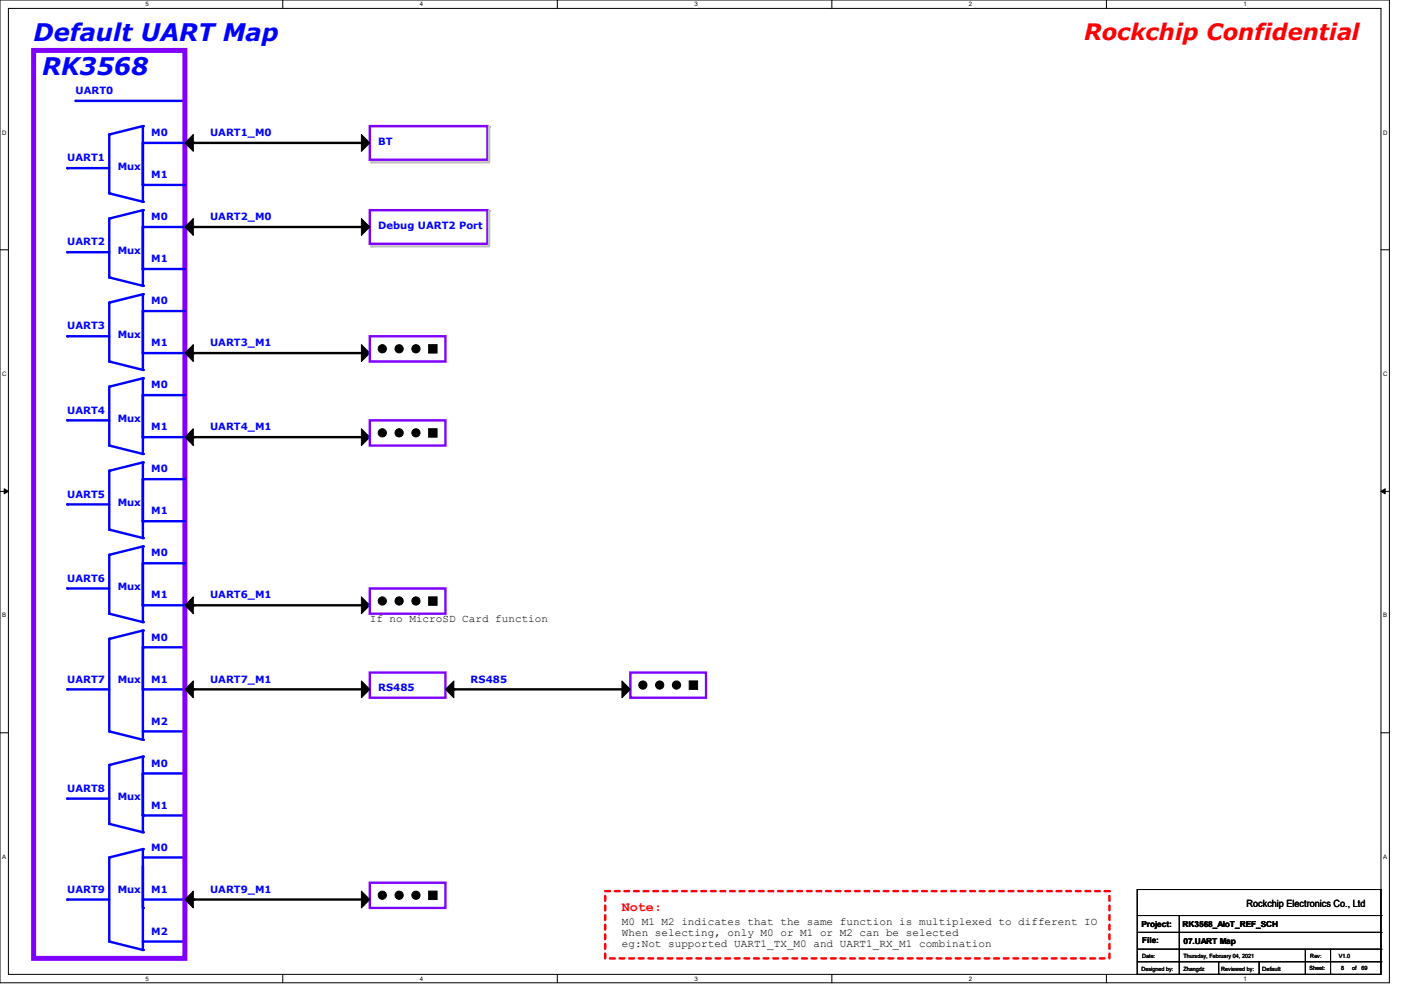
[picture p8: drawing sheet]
<svg xmlns="http://www.w3.org/2000/svg" width="297mm" height="210mm" viewBox="0 0 297 210" stroke-linecap="round" stroke-linejoin="round" font-family="sans-serif">
<defs><g id="words">
<g font-size="5.1" fill="#00f">
<text x="7.1" y="8.7">Default UART Map</text>
<text x="8.9" y="15.8">RK3568</text>
</g>
<text font-size="4.8" fill="#f00" x="229.4" y="8.4">Rockchip Confidential</text>
<text font-size="2.8" fill="#f00" x="131.6" y="192.6">Note:</text>
<g font-size="2.3">
<text x="78.2" y="131.7">If no MicroSD Card function</text>
<text x="131.6" y="195.7">M0 M1 M2 indicates that the same function is multiplexed to different IO</text>
<text x="131.6" y="197.9">When selecting, only M0 or M1 or M2 can be selected</text>
<text x="131.6" y="200.2">eg:Not supported UART1_TX_M0 and UART1_RX_M1 combination</text>
</g>
<g font-size="2.1" fill="#00f">
<text x="16" y="19.9">UART0</text>
<text x="32" y="28.8">M0</text>
<text x="44.4" y="28.8">UART1_M0</text>
<text x="14.2" y="34.1">UART1</text>
<text x="24.9" y="35.9">Mux</text>
<text x="80" y="30.6">BT</text>
<text x="32" y="37.7">M1</text>
<text x="32" y="46.6">M0</text>
<text x="44.4" y="46.6">UART2_M0</text>
<text x="14.2" y="51.9">UART2</text>
<text x="24.9" y="53.7">Mux</text>
<text x="80" y="48.3">Debug UART2 Port</text>
<text x="32" y="55.5">M1</text>
<text x="32" y="64.3">M0</text>
<text x="14.2" y="69.7">UART3</text>
<text x="24.9" y="71.5">Mux</text>
<text x="32" y="73.2">M1</text>
<text x="44.4" y="73.2">UART3_M1</text>
<text x="32" y="82.1">M0</text>
<text x="14.2" y="87.5">UART4</text>
<text x="24.9" y="89.2">Mux</text>
<text x="32" y="91">M1</text>
<text x="44.4" y="91">UART4_M1</text>
<text x="32" y="99.9">M0</text>
<text x="14.2" y="105.2">UART5</text>
<text x="24.9" y="107">Mux</text>
<text x="32" y="108.8">M1</text>
<text x="32" y="117.7">M0</text>
<text x="14.2" y="123">UART6</text>
<text x="24.9" y="124.8">Mux</text>
<text x="32" y="126.6">M1</text>
<text x="44.4" y="126.6">UART6_M1</text>
<text x="32" y="135.5">M0</text>
<text x="14.2" y="144.4">UART7</text>
<text x="24.9" y="144.4">Mux</text>
<text x="32" y="144.4">M1</text>
<text x="44.4" y="144.4">UART7_M1</text>
<text x="80" y="146.1">RS485</text>
<text x="99.6" y="144.4">RS485</text>
<text x="32" y="153.2">M2</text>
<text x="14.2" y="167.5">UART8</text>
<text x="32" y="162.1">M0</text>
<text x="24.9" y="169.2">Mux</text>
<text x="32" y="171">M1</text>
<text x="32" y="179.9">M0</text>
<text x="14.2" y="188.8">UART9</text>
<text x="24.9" y="188.8">Mux</text>
<text x="32" y="188.8">M1</text>
<text x="44.4" y="188.8">UART9_M1</text>
<text x="32" y="197.7">M2</text>
</g>
<text font-size="2.1" x="263.7" y="191.9">Rockchip Electronics Co., Ltd</text>
<g font-size="1.7">
<text x="241.5" y="196">Project:</text>
<text x="250.1" y="196.1">RK3568_AIoT_REF_SCH</text>
<text x="241.6" y="199.5">File:</text>
<text x="250.4" y="199.7">07.UART Map</text>
</g>
<g font-size="1.3">
<text x="30.8" y="1.3">5</text>
<text x="88.8" y="1.3">4</text>
<text x="146.9" y="1.3">3</text>
<text x="205" y="1.3">2</text>
<text x="263.1" y="1.3">1</text>
<text x=".5" y="28.4">D</text>
<text x="292.6" y="28.4">D</text>
<text x=".5" y="79.5">C</text>
<text x="292.6" y="79.5">C</text>
<text x=".5" y="130.6">B</text>
<text x="292.6" y="130.6">B</text>
<text x=".5" y="181.7">A</text>
<text x="292.6" y="181.7">A</text>
<text x="30.8" y="207.4">5</text>
<text x="88.8" y="207.4">4</text>
<text x="146.9" y="207.4">3</text>
<text x="205" y="207.4">2</text>
<text x="263.1" y="207.4">1</text>
</g>
<g font-size="1.2">
<text x="241.6" y="202.6">Date:</text>
<text x="250.4" y="202.6">Thursday, February 04, 2021</text>
<text x="277.2" y="202.6">Rev:</text>
<text x="283.2" y="202.6">V1.0</text>
<text x="241.5" y="205.3">Designed by:</text>
<text x="250.4" y="205.3">Zhangdz</text>
<text x="258.4" y="205.3">Reviewed by:</text>
<text x="267" y="205.3">Default</text>
<text x="277" y="205.1">Sheet:</text>
<text x="283.8" y="205.1">8</text>
<text x="286" y="205.1">of</text>
<text x="288" y="205.1">69</text>
</g>
</g></defs>
<path d="M0 0h293.9v207.9h-293.9zM1.8 1.8h290.3v204.3h-290.3z" fill="none" stroke="#000" stroke-width=".21"/>
<g fill="#fff">
<path d="M30.8 .2h.7v1.4h-.7z"/>
<path d="M30.8 206.2h.7v1.4h-.7z"/>
</g>
<path d="M59.8 0v1.8M59.8 206.1v1.8" fill="none" stroke="#000" stroke-width=".21"/>
<g fill="#fff">
<path d="M88.8 .2h.7v1.4h-.7z"/>
<path d="M88.8 206.2h.7v1.4h-.7z"/>
</g>
<path d="M117.9 0v1.8M117.9 206.1v1.8" fill="none" stroke="#000" stroke-width=".21"/>
<g fill="#fff">
<path d="M146.9 .2h.7v1.4h-.7z"/>
<path d="M146.9 206.2h.7v1.4h-.7z"/>
</g>
<path d="M176 0v1.8M176 206.1v1.8" fill="none" stroke="#000" stroke-width=".21"/>
<g fill="#fff">
<path d="M205 .2h.7v1.4h-.7z"/>
<path d="M205 206.2h.7v1.4h-.7z"/>
</g>
<path d="M234.1 0v1.8M234.1 206.1v1.8" fill="none" stroke="#000" stroke-width=".21"/>
<g fill="#fff">
<path d="M263.1 .2h.6v1.4h-.6z"/>
<path d="M263.1 206.2h.6v1.4h-.6z"/>
<path d="M.5 27.3h.9v1.4h-.9z"/>
<path d="M292.6 27.3h.9v1.4h-.9z"/>
<path d="M.5 78.4h.9v1.4h-.9z"/>
<path d="M292.6 78.4h.9v1.4h-.9z"/>
</g>
<path d="M0 52.8h1.8M292.1 52.8h1.8" fill="none" stroke="#000" stroke-width=".21"/>
<g fill="#fff">
<path d="M.5 129.5h.8v1.4h-.8z"/>
<path d="M292.6 129.5h.8v1.4h-.8z"/>
</g>
<path d="M0 103.9h1.8M292.1 103.9h1.8" fill="none" stroke="#000" stroke-width=".21"/>
<path d="M.9 103.4l.9 .5-.9 .5zM292.1 103.9l.9-.5v1z" fill="#000" stroke="#000" stroke-width=".21"/>
<g fill="#fff">
<path d="M.5 180.5h.8v1.4h-.8z"/>
<path d="M292.6 180.5h.8v1.4h-.8z"/>
</g>
<path d="M0 155h1.8M292.1 155h1.8" fill="none" stroke="#000" stroke-width=".21"/>
<path d="M78.2 44.4h24.9v7.2h-24.9z" fill="none" stroke="#8000ff" stroke-width=".51"/>
<path d="M78.6 52.1h24.9" fill="none" stroke="#c0c0c0" stroke-width=".51"/>
<circle cx="78.6" cy="52.1" r=".25" fill="#c0c0c0"/>
<path d="M103.5 44.6v7.3" fill="none" stroke="#c0c0c0" stroke-width=".51"/>
<circle cx="103.5" cy="44.6" r=".25" fill="#c0c0c0"/>
<path d="M16 21.3h23.1" fill="none" stroke="#00f" stroke-width=".51"/>
<circle cx="16" cy="21.3" r=".25" fill="#00f"/>
<path d="M30.2 136.9h8.9" fill="none" stroke="#00f" stroke-width=".51"/>
<circle cx="30.2" cy="136.9" r=".25" fill="#00f"/>
<path d="M30.2 145.8h8.9" fill="none" stroke="#00f" stroke-width=".51"/>
<circle cx="30.2" cy="145.8" r=".25" fill="#00f"/>
<path d="M30.2 154.7h8.9" fill="none" stroke="#00f" stroke-width=".51"/>
<circle cx="30.2" cy="154.7" r=".25" fill="#00f"/>
<path d="M14.2 145.8h8.9" fill="none" stroke="#00f" stroke-width=".51"/>
<circle cx="14.2" cy="145.8" r=".25" fill="#00f"/>
<path d="M30.2 172.5h8.9" fill="none" stroke="#00f" stroke-width=".51"/>
<circle cx="30.2" cy="172.5" r=".25" fill="#00f"/>
<path d="M30.2 163.6h8.9" fill="none" stroke="#00f" stroke-width=".51"/>
<circle cx="30.2" cy="163.6" r=".25" fill="#00f"/>
<path d="M14.2 168.9h8.9" fill="none" stroke="#00f" stroke-width=".51"/>
<circle cx="14.2" cy="168.9" r=".25" fill="#00f"/>
<path d="M30.2 163.6v8.9" fill="none" stroke="#00f" stroke-width=".51"/>
<circle cx="30.2" cy="172.5" r=".25" fill="#00f"/>
<path d="M30.2 181.4h8.9" fill="none" stroke="#00f" stroke-width=".51"/>
<circle cx="30.2" cy="181.4" r=".25" fill="#00f"/>
<path d="M30.2 190.2h8.9" fill="none" stroke="#00f" stroke-width=".51"/>
<circle cx="30.2" cy="190.2" r=".25" fill="#00f"/>
<path d="M30.2 199.1h8.9" fill="none" stroke="#00f" stroke-width=".51"/>
<circle cx="30.2" cy="199.1" r=".25" fill="#00f"/>
<path d="M14.2 190.2h8.9" fill="none" stroke="#00f" stroke-width=".51"/>
<circle cx="14.2" cy="190.2" r=".25" fill="#00f"/>
<path d="M7.1 10.7h32v192h-32z" fill="none" stroke="#8000ff" stroke-width="1.1"/>
<path d="M30.2 30.2h8.9" fill="none" stroke="#00f" stroke-width=".51"/>
<circle cx="30.2" cy="30.2" r=".25" fill="#00f"/>
<path d="M30.2 39.1h8.9" fill="none" stroke="#00f" stroke-width=".51"/>
<circle cx="30.2" cy="39.1" r=".25" fill="#00f"/>
<path d="M14.2 35.6h8.9" fill="none" stroke="#00f" stroke-width=".51"/>
<circle cx="14.2" cy="35.6" r=".25" fill="#00f"/>
<path d="M30.2 30.2v8.9" fill="none" stroke="#00f" stroke-width=".51"/>
<circle cx="30.2" cy="39.1" r=".25" fill="#00f"/>
<path d="M30.2 48h8.9" fill="none" stroke="#00f" stroke-width=".51"/>
<circle cx="30.2" cy="48" r=".25" fill="#00f"/>
<path d="M30.2 56.9h8.9" fill="none" stroke="#00f" stroke-width=".51"/>
<circle cx="30.2" cy="56.9" r=".25" fill="#00f"/>
<path d="M14.2 53.3h8.9" fill="none" stroke="#00f" stroke-width=".51"/>
<circle cx="14.2" cy="53.3" r=".25" fill="#00f"/>
<path d="M30.2 48v8.9" fill="none" stroke="#00f" stroke-width=".51"/>
<circle cx="30.2" cy="56.9" r=".25" fill="#00f"/>
<path d="M30.2 65.8h8.9" fill="none" stroke="#00f" stroke-width=".51"/>
<circle cx="30.2" cy="65.8" r=".25" fill="#00f"/>
<path d="M30.2 74.7h8.9" fill="none" stroke="#00f" stroke-width=".51"/>
<circle cx="30.2" cy="74.7" r=".25" fill="#00f"/>
<path d="M14.2 71.1h8.9" fill="none" stroke="#00f" stroke-width=".51"/>
<circle cx="14.2" cy="71.1" r=".25" fill="#00f"/>
<path d="M30.2 65.8v8.9" fill="none" stroke="#00f" stroke-width=".51"/>
<circle cx="30.2" cy="74.7" r=".25" fill="#00f"/>
<path d="M30.2 83.6h8.9" fill="none" stroke="#00f" stroke-width=".51"/>
<circle cx="30.2" cy="83.6" r=".25" fill="#00f"/>
<path d="M30.2 92.5h8.9" fill="none" stroke="#00f" stroke-width=".51"/>
<circle cx="30.2" cy="92.5" r=".25" fill="#00f"/>
<path d="M14.2 88.9h8.9" fill="none" stroke="#00f" stroke-width=".51"/>
<circle cx="14.2" cy="88.9" r=".25" fill="#00f"/>
<path d="M30.2 83.6v8.9" fill="none" stroke="#00f" stroke-width=".51"/>
<circle cx="30.2" cy="92.5" r=".25" fill="#00f"/>
<path d="M30.2 101.3h8.9" fill="none" stroke="#00f" stroke-width=".51"/>
<circle cx="30.2" cy="101.3" r=".25" fill="#00f"/>
<path d="M30.2 110.2h8.9" fill="none" stroke="#00f" stroke-width=".51"/>
<circle cx="30.2" cy="110.2" r=".25" fill="#00f"/>
<path d="M14.2 106.7h8.9" fill="none" stroke="#00f" stroke-width=".51"/>
<circle cx="14.2" cy="106.7" r=".25" fill="#00f"/>
<path d="M30.2 101.3v8.9" fill="none" stroke="#00f" stroke-width=".51"/>
<circle cx="30.2" cy="110.2" r=".25" fill="#00f"/>
<path d="M30.2 119.1h8.9" fill="none" stroke="#00f" stroke-width=".51"/>
<circle cx="30.2" cy="119.1" r=".25" fill="#00f"/>
<path d="M30.2 128h8.9" fill="none" stroke="#00f" stroke-width=".51"/>
<circle cx="30.2" cy="128" r=".25" fill="#00f"/>
<path d="M30.2 119.1v8.9" fill="none" stroke="#00f" stroke-width=".51"/>
<circle cx="30.2" cy="128" r=".25" fill="#00f"/>
<path d="M14.2 124.5h8.9" fill="none" stroke="#00f" stroke-width=".51"/>
<circle cx="14.2" cy="124.5" r=".25" fill="#00f"/>
<g fill="#000" stroke="#000" stroke-width=".21">
<path d="M39.1 48l1.8-1.8v3.6z" fill-rule="evenodd"/>
<path d="M76.5 46.2l1.7 1.8-1.7 1.8z" fill-rule="evenodd"/>
<path d="M39.1 74.7l1.8-1.8v3.6z" fill-rule="evenodd"/>
<path d="M76.5 72.9l1.7 1.8-1.7 1.8z" fill-rule="evenodd"/>
<path d="M90.7 72.9h1.8v1.8h-1.8z" fill-rule="evenodd"/>
<path d="M39.1 92.5l1.8-1.8v3.5z" fill-rule="evenodd"/>
<path d="M76.5 90.7l1.7 1.8-1.7 1.7z" fill-rule="evenodd"/>
<path d="M90.7 90.7h1.8v1.8h-1.8z" fill-rule="evenodd"/>
<path d="M39.1 128l1.8-1.8v3.6z" fill-rule="evenodd"/>
<path d="M76.5 126.2l1.7 1.8-1.7 1.8z" fill-rule="evenodd"/>
<path d="M90.7 126.2h1.8v1.8h-1.8z" fill-rule="evenodd"/>
<path d="M39.1 145.8l1.8-1.8v3.6z" fill-rule="evenodd"/>
<path d="M76.5 144l1.7 1.8-1.7 1.8z" fill-rule="evenodd"/>
<path d="M94.2 145.8l1.8-1.8v3.6z" fill-rule="evenodd"/>
<path d="M131.6 144l1.7 1.8-1.7 1.8z" fill-rule="evenodd"/>
<path d="M145.8 144h1.8v1.8h-1.8z" fill-rule="evenodd"/>
<circle cx="80.9" cy="73.8" r=".87"/>
<circle cx="84.4" cy="73.8" r=".87"/>
<circle cx="88" cy="73.8" r=".87"/>
<circle cx="80.9" cy="91.5" r=".87"/>
<circle cx="84.4" cy="91.5" r=".87"/>
<circle cx="88" cy="91.5" r=".87"/>
<circle cx="80.9" cy="127.1" r=".87"/>
<circle cx="84.4" cy="127.1" r=".87"/>
<circle cx="88" cy="127.1" r=".87"/>
<circle cx="136" cy="144.9" r=".87"/>
<circle cx="139.6" cy="144.9" r=".87"/>
<circle cx="143.1" cy="144.9" r=".87"/>
</g>
<path d="M40.9 48h35.6M40.9 74.7h35.6M40.9 92.5h35.6M40.9 128h35.6M40.9 145.8h35.6M96 145.8h35.6" fill="none" stroke="#000" stroke-width=".51"/>
<g fill="#000">
<circle cx="40.9" cy="48" r=".25"/>
<circle cx="40.9" cy="74.7" r=".25"/>
<circle cx="40.9" cy="92.5" r=".25"/>
<circle cx="40.9" cy="128" r=".25"/>
<circle cx="40.9" cy="145.8" r=".25"/>
<circle cx="96" cy="145.8" r=".25"/>
</g>
<path d="M78.2 26.7h24.9v7.1h-24.9zM78.2 71.1h16v5.4h-16zM78.2 88.9h16v5.3h-16zM78.2 124.5h16v5.3h-16zM78.2 142.2h16v5.4h-16zM133.3 142.2h16.1v5.4h-16.1z" fill="none" stroke="#8000ff" stroke-width=".51"/>
<path d="M78.6 34.3h24.9" fill="none" stroke="#c0c0c0" stroke-width=".51"/>
<circle cx="78.6" cy="34.3" r=".25" fill="#c0c0c0"/>
<path d="M103.5 26.8v7.3" fill="none" stroke="#c0c0c0" stroke-width=".51"/>
<circle cx="103.5" cy="26.8" r=".25" fill="#c0c0c0"/>
<g fill="#000" stroke="#000" stroke-width=".21">
<path d="M39.1 30.2l1.8-1.8v3.6z" fill-rule="evenodd"/>
<path d="M76.5 28.4l1.7 1.8-1.7 1.8z" fill-rule="evenodd"/>
</g>
<path d="M40.9 30.2h35.6" fill="none" stroke="#000" stroke-width=".51"/>
<circle cx="40.9" cy="30.2" r=".25" fill="#000"/>
<path d="M23.1 64v12.5" fill="none" stroke="#00f" stroke-width=".51"/>
<circle cx="23.1" cy="76.5" r=".25" fill="#00f"/>
<path d="M30.2 62.2v16" fill="none" stroke="#00f" stroke-width=".51"/>
<circle cx="30.2" cy="62.2" r=".25" fill="#00f"/>
<path d="M30.2 62.2l-7.1 1.8" fill="none" stroke="#00f" stroke-width=".51"/>
<circle cx="23.1" cy="64" r=".25" fill="#00f"/>
<path d="M23.1 76.5l7.1 1.7" fill="none" stroke="#00f" stroke-width=".51"/>
<circle cx="30.2" cy="78.2" r=".25" fill="#00f"/>
<path d="M30.2 48v8.9" fill="none" stroke="#00f" stroke-width=".51"/>
<circle cx="30.2" cy="56.9" r=".25" fill="#00f"/>
<path d="M30.2 44.4l-7.1 1.8" fill="none" stroke="#00f" stroke-width=".51"/>
<circle cx="23.1" cy="46.2" r=".25" fill="#00f"/>
<path d="M23.1 46.2v12.5" fill="none" stroke="#00f" stroke-width=".51"/>
<circle cx="23.1" cy="58.7" r=".25" fill="#00f"/>
<path d="M30.2 44.4v16.1" fill="none" stroke="#00f" stroke-width=".51"/>
<circle cx="30.2" cy="44.4" r=".25" fill="#00f"/>
<path d="M23.1 58.7l7.1 1.8" fill="none" stroke="#00f" stroke-width=".51"/>
<circle cx="30.2" cy="60.5" r=".25" fill="#00f"/>
<path d="M30.2 30.2v8.9" fill="none" stroke="#00f" stroke-width=".51"/>
<circle cx="30.2" cy="39.1" r=".25" fill="#00f"/>
<path d="M30.2 26.7l-7.1 1.7" fill="none" stroke="#00f" stroke-width=".51"/>
<circle cx="23.1" cy="28.4" r=".25" fill="#00f"/>
<path d="M23.1 28.4v12.5" fill="none" stroke="#00f" stroke-width=".51"/>
<circle cx="23.1" cy="40.9" r=".25" fill="#00f"/>
<path d="M30.2 26.7v16" fill="none" stroke="#00f" stroke-width=".51"/>
<circle cx="30.2" cy="26.7" r=".25" fill="#00f"/>
<path d="M23.1 40.9l7.1 1.8" fill="none" stroke="#00f" stroke-width=".51"/>
<circle cx="30.2" cy="42.7" r=".25" fill="#00f"/>
<path d="M30.2 83.6v8.9" fill="none" stroke="#00f" stroke-width=".51"/>
<circle cx="30.2" cy="92.5" r=".25" fill="#00f"/>
<path d="M30.2 80l-7.1 1.8" fill="none" stroke="#00f" stroke-width=".51"/>
<circle cx="23.1" cy="81.8" r=".25" fill="#00f"/>
<path d="M23.1 81.8v12.4" fill="none" stroke="#00f" stroke-width=".51"/>
<circle cx="23.1" cy="94.2" r=".25" fill="#00f"/>
<path d="M30.2 80v16" fill="none" stroke="#00f" stroke-width=".51"/>
<circle cx="30.2" cy="80" r=".25" fill="#00f"/>
<path d="M23.1 94.2l7.1 1.8" fill="none" stroke="#00f" stroke-width=".51"/>
<circle cx="30.2" cy="96" r=".25" fill="#00f"/>
<path d="M30.2 101.3v8.9" fill="none" stroke="#00f" stroke-width=".51"/>
<circle cx="30.2" cy="110.2" r=".25" fill="#00f"/>
<path d="M30.2 97.8l-7.1 1.8" fill="none" stroke="#00f" stroke-width=".51"/>
<circle cx="23.1" cy="99.6" r=".25" fill="#00f"/>
<path d="M23.1 99.6v12.4" fill="none" stroke="#00f" stroke-width=".51"/>
<circle cx="23.1" cy="112" r=".25" fill="#00f"/>
<path d="M30.2 97.8v16" fill="none" stroke="#00f" stroke-width=".51"/>
<circle cx="30.2" cy="97.8" r=".25" fill="#00f"/>
<path d="M23.1 112l7.1 1.8" fill="none" stroke="#00f" stroke-width=".51"/>
<circle cx="30.2" cy="113.8" r=".25" fill="#00f"/>
<path d="M30.2 119.1v8.9" fill="none" stroke="#00f" stroke-width=".51"/>
<circle cx="30.2" cy="128" r=".25" fill="#00f"/>
<path d="M30.2 115.6l-7.1 1.7" fill="none" stroke="#00f" stroke-width=".51"/>
<circle cx="23.1" cy="117.3" r=".25" fill="#00f"/>
<path d="M23.1 117.3v12.5" fill="none" stroke="#00f" stroke-width=".51"/>
<circle cx="23.1" cy="129.8" r=".25" fill="#00f"/>
<path d="M30.2 115.6v16" fill="none" stroke="#00f" stroke-width=".51"/>
<circle cx="30.2" cy="115.6" r=".25" fill="#00f"/>
<path d="M23.1 129.8l7.1 1.8" fill="none" stroke="#00f" stroke-width=".51"/>
<circle cx="30.2" cy="131.6" r=".25" fill="#00f"/>
<path d="M30.2 136.9v8.9" fill="none" stroke="#00f" stroke-width=".51"/>
<circle cx="30.2" cy="145.8" r=".25" fill="#00f"/>
<path d="M30.2 133.3l-7.1 1.8" fill="none" stroke="#00f" stroke-width=".51"/>
<circle cx="23.1" cy="135.1" r=".25" fill="#00f"/>
<path d="M23.1 135.1v19.6" fill="none" stroke="#00f" stroke-width=".51"/>
<circle cx="23.1" cy="154.7" r=".25" fill="#00f"/>
<path d="M30.2 133.3v23.2" fill="none" stroke="#00f" stroke-width=".51"/>
<circle cx="30.2" cy="133.3" r=".25" fill="#00f"/>
<path d="M23.1 154.7l7.1 1.8" fill="none" stroke="#00f" stroke-width=".51"/>
<circle cx="30.2" cy="156.5" r=".25" fill="#00f"/>
<path d="M30.2 163.6v8.9" fill="none" stroke="#00f" stroke-width=".51"/>
<circle cx="30.2" cy="172.5" r=".25" fill="#00f"/>
<path d="M30.2 160l-7.1 1.8" fill="none" stroke="#00f" stroke-width=".51"/>
<circle cx="23.1" cy="161.8" r=".25" fill="#00f"/>
<path d="M23.1 161.8v12.4" fill="none" stroke="#00f" stroke-width=".51"/>
<circle cx="23.1" cy="174.2" r=".25" fill="#00f"/>
<path d="M30.2 160v16" fill="none" stroke="#00f" stroke-width=".51"/>
<circle cx="30.2" cy="160" r=".25" fill="#00f"/>
<path d="M23.1 174.2l7.1 1.8" fill="none" stroke="#00f" stroke-width=".51"/>
<circle cx="30.2" cy="176" r=".25" fill="#00f"/>
<path d="M30.2 183.1v8.9" fill="none" stroke="#00f" stroke-width=".51"/>
<circle cx="30.2" cy="192" r=".25" fill="#00f"/>
<path d="M30.2 179.6l-7.1 1.8" fill="none" stroke="#00f" stroke-width=".51"/>
<circle cx="23.1" cy="181.4" r=".25" fill="#00f"/>
<path d="M23.1 181.4v17.7" fill="none" stroke="#00f" stroke-width=".51"/>
<circle cx="23.1" cy="199.1" r=".25" fill="#00f"/>
<path d="M30.2 179.6v21.3" fill="none" stroke="#00f" stroke-width=".51"/>
<circle cx="30.2" cy="179.6" r=".25" fill="#00f"/>
<path d="M23.1 199.1l7.1 1.8" fill="none" stroke="#00f" stroke-width=".51"/>
<circle cx="30.2" cy="200.9" r=".25" fill="#00f"/>
<path d="M78.2 186.7h16v5.3h-16z" fill="none" stroke="#8000ff" stroke-width=".51"/>
<g fill="#000" stroke="#000" stroke-width=".21">
<path d="M39.1 190.2l1.8-1.7v3.5z" fill-rule="evenodd"/>
<path d="M76.5 188.5l1.7 1.7-1.7 1.8z" fill-rule="evenodd"/>
<path d="M90.7 188.5h1.8v1.7h-1.8z" fill-rule="evenodd"/>
<circle cx="80.9" cy="189.3" r=".87"/>
<circle cx="84.4" cy="189.3" r=".87"/>
<circle cx="88" cy="189.3" r=".87"/>
</g>
<path d="M40.9 190.2h35.6" fill="none" stroke="#000" stroke-width=".51"/>
<circle cx="40.9" cy="190.2" r=".25" fill="#000"/>
<path d="M128 188.5h106.7v14.2h-106.7z" fill="none" stroke="#f00" stroke-width=".51" stroke-dasharray="1 1"/>
<g fill="none" stroke="#000" stroke-width=".21">
<path d="M240.6 188.1h51.5v18h-51.5zM240.6 193.6h51.5M240.6 197.2h51.5M249.5 193.6v12.5M292.1 193.6h.1M292.1 197.2h.1M240.6 200.7h51.5M240.6 203.4h51.5M249.5 206.1h.1M257.8 206.1h.1M257.8 203.4v2.7M266.4 206.1h.1"/>
<path d="M266.4 203.4v2.7M276.1 206.1h.1M276.1 200.7v5.4M281.5 206.1h.1M281.5 200.7v5.4M292.1 200.7h.1M292.1 203.4h.1"/>
</g>
<use href="#words"/>
</svg>
